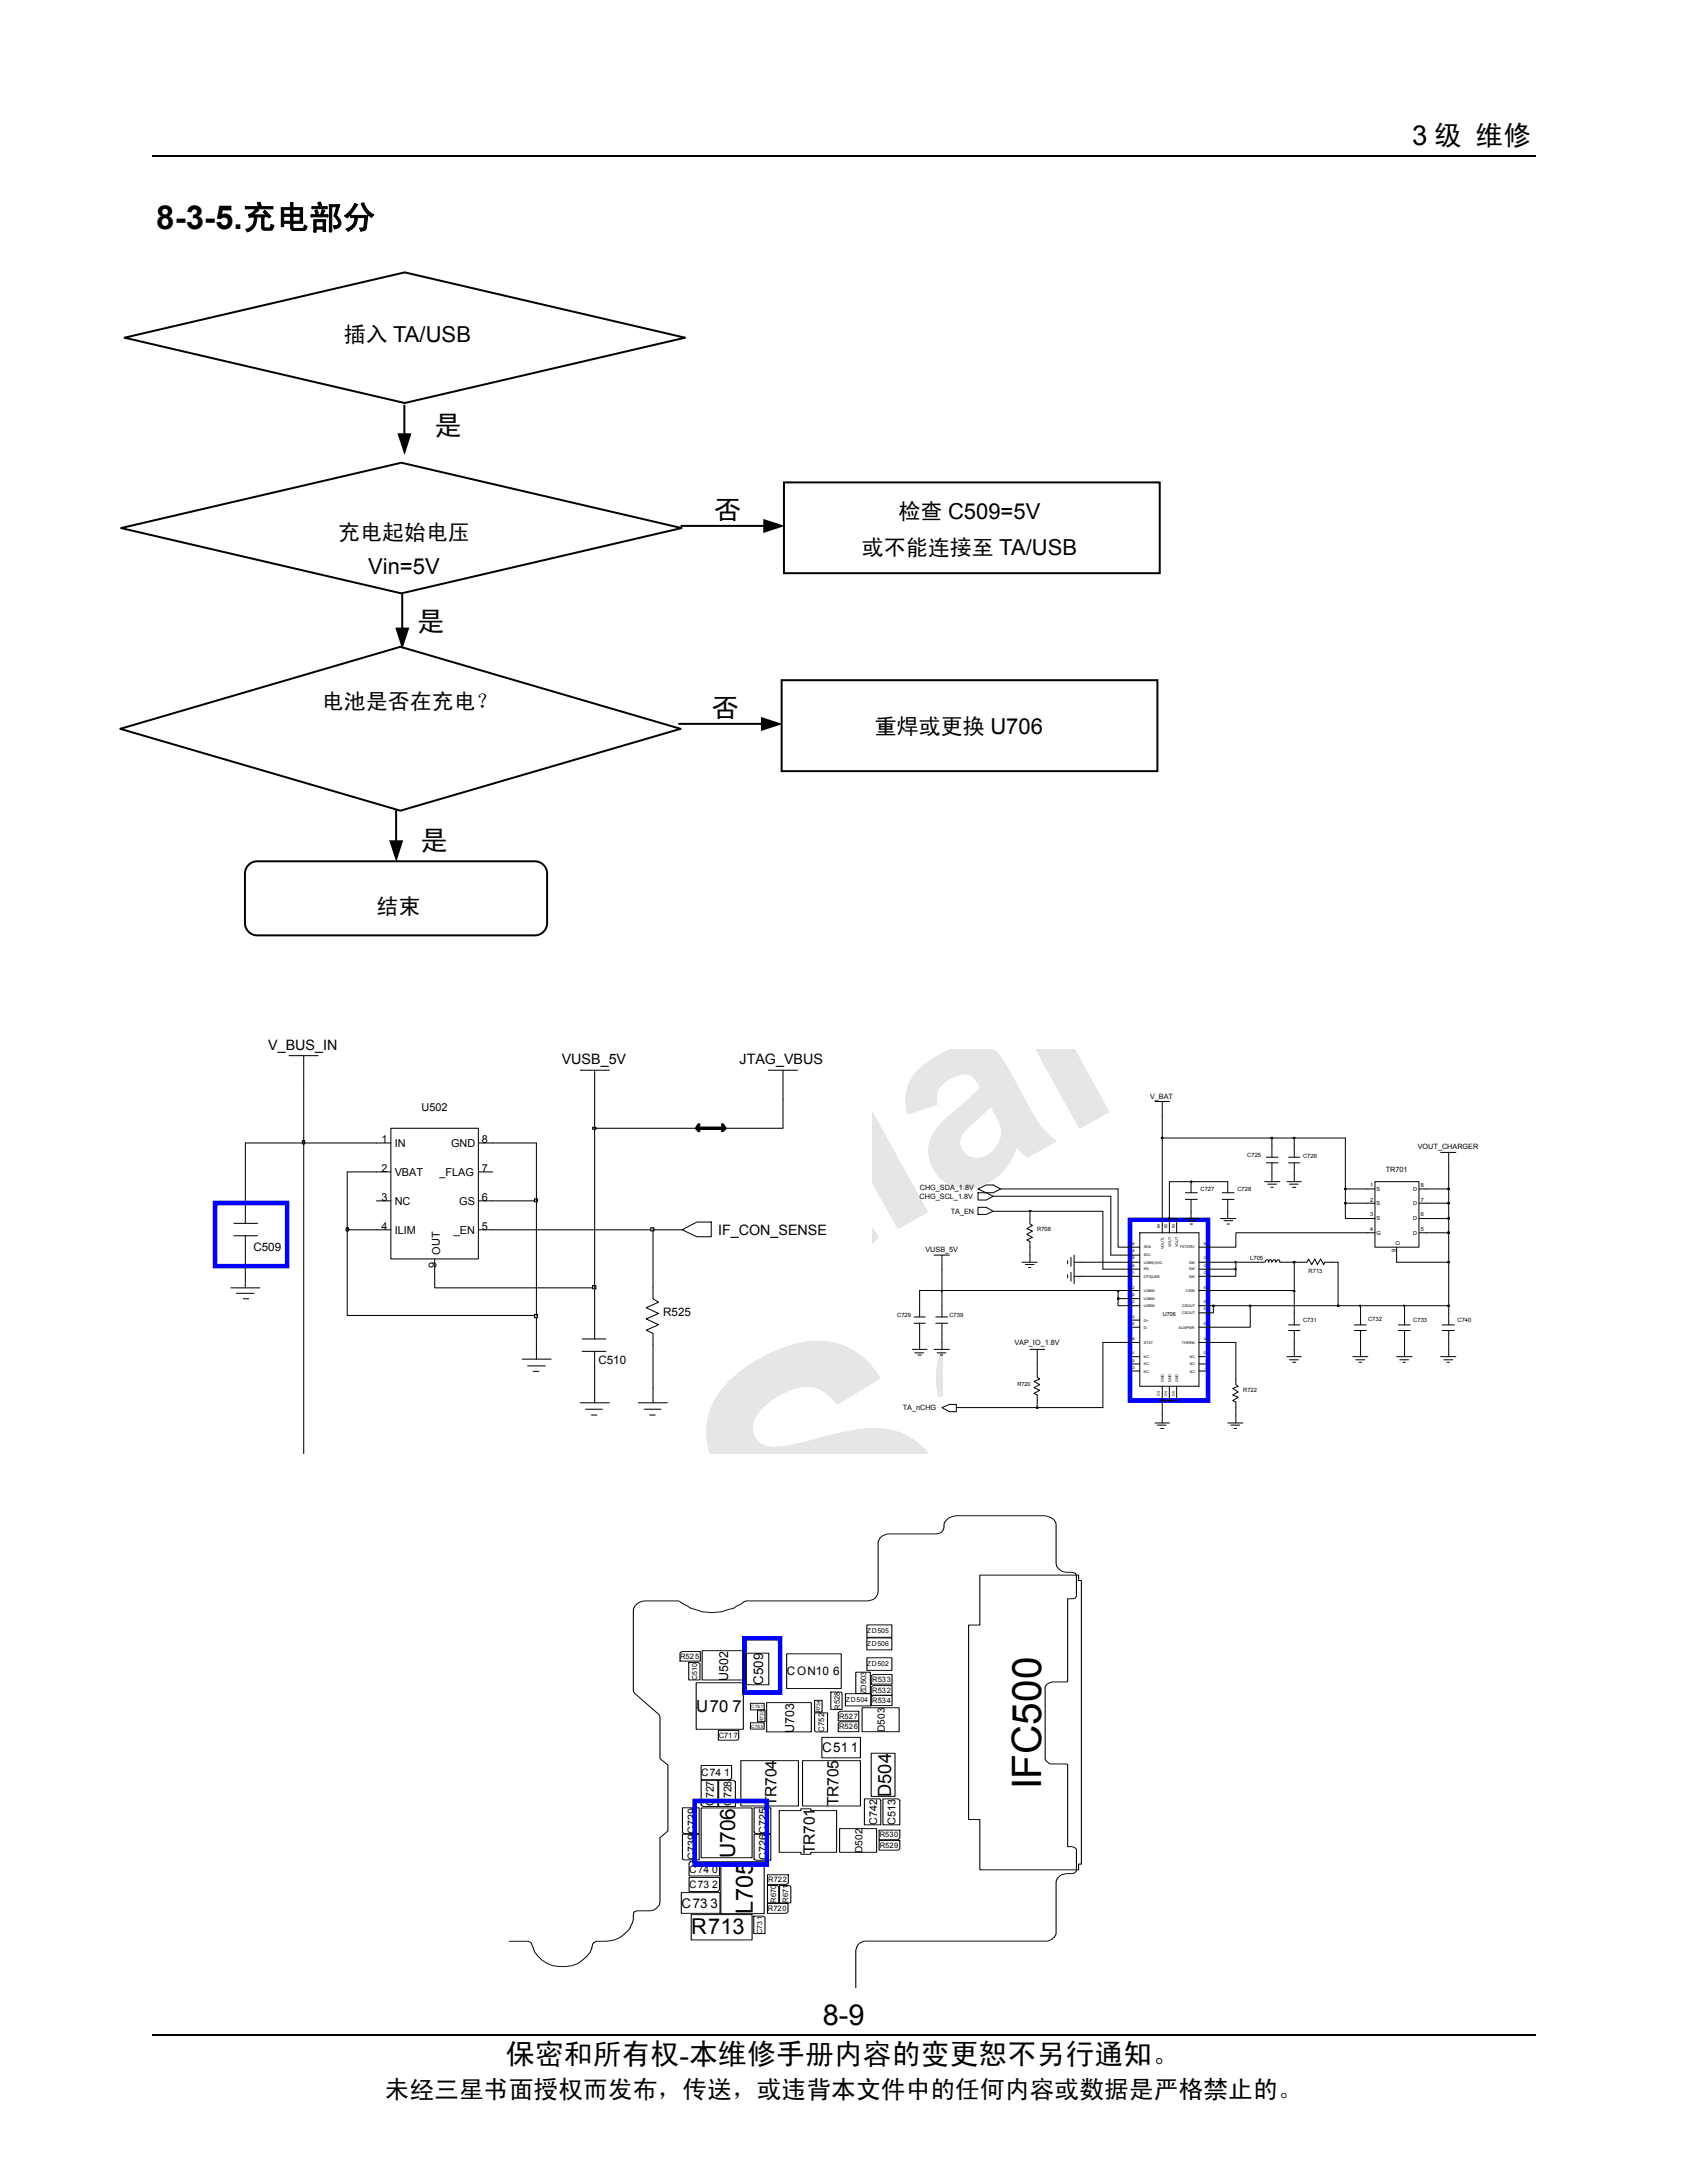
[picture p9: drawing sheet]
<svg xmlns="http://www.w3.org/2000/svg" width="216mm" height="279mm" viewBox="0 0 216 279" stroke-linecap="round" stroke-linejoin="round" font-family="sans-serif">
<defs><g id="words">
<text font-size="5.2" x="133.3" y="229" transform="rotate(-90 133.3 229)">IFC500</text>
<text font-size="4.2" x="20" y="29.3">8-3-5.充电部分</text>
<g font-size="3.7">
<text x="105.3" y="259.2">8-9</text>
<text x="64.7" y="264.2">保密和所有权-本维修手册内容的变更恕不另行通知。</text>
</g>
<g font-size="3.5">
<text x="180.7" y="18.6">3 级 维修</text>
<text x="55.6" y="55.6">是</text>
<text x="91.4" y="66.6">否</text>
<text x="53.3" y="80.8">是</text>
<text x="91.1" y="91.9">否</text>
<text x="53.8" y="108.8">是</text>
</g>
<text font-size="3.2" x="49.2" y="268.5">未经三星书面授权而发布，传送，或违背本文件中的任何内容或数据是严格禁止的。</text>
<text font-size="3" x="96.3" y="245" transform="rotate(-90 96.3 245)">L705</text>
<g font-size="2.8">
<text x="44" y="43.8">插入 TA/USB</text>
<text x="43.3" y="69.1">充电起始电压</text>
<text x="110.3" y="71">或不能连接至 TA/USB</text>
<text x="115" y="66.4">检查 C509=5V</text>
<text x="47.1" y="73.4">Vin=5V</text>
<text x="41.2" y="90.7">电池是否在充电？</text>
<text x="112" y="94">重焊或更换 U706</text>
<text x="48.2" y="117">结束</text>
<text x="88.5" y="247.6">R713</text>
</g>
<text font-size="2.7" x="94.1" y="237.9" transform="rotate(-90 94.1 237.9)">U706</text>
<text font-size="2.3" x="114" y="230" transform="rotate(-90 114 230)">D504</text>
<text font-size="2.1" x="89.1" y="219.1">U70 7</text>
<g font-size="2">
<text x="99.4" y="231.2" transform="rotate(-90 99.4 231.2)">TR704</text>
<text x="107.3" y="231.2" transform="rotate(-90 107.3 231.2)">TR705</text>
<text x="104.3" y="237.3" transform="rotate(-90 104.3 237.3)">TR701</text>
</g>
<g font-size="1.8">
<text x="34.3" y="134.4">V_BUS_IN</text>
<text x="71.9" y="136.2">VUSB_5V</text>
<text x="94.6" y="136.2">JTAG_VBUS</text>
<text x="91.9" y="158.1">IF_CON_SENSE</text>
</g>
<g font-size="1.7">
<text x="97.7" y="215.6" transform="rotate(-90 97.7 215.6)">C509</text>
<text x="105.2" y="224.3">C51 1</text>
<text x="87.2" y="244.2">C73 3</text>
</g>
<g font-size="1.6">
<text x="93.2" y="215.1" transform="rotate(-90 93.2 215.1)">U502</text>
<text x="101.6" y="221.8" transform="rotate(-90 101.6 221.8)">U703</text>
</g>
<g font-size="1.5">
<text x="32.4" y="160.2">C509</text>
<text x="84.9" y="168.4">R525</text>
<text x="76.6" y="174.5">C510</text>
<text x="100.7" y="214.4">CON10 6</text>
</g>
<g font-size="1.4">
<text x="54" y="142.1">U502</text>
<text x="48.8" y="150">2</text>
<text x="48.8" y="146.3">1</text>
<text x="50.5" y="146.8">IN</text>
<text x="57.7" y="146.8">GND</text>
<text x="61.7" y="150">7</text>
<text x="61.7" y="146.3">8</text>
<text x="48.8" y="153.7">3</text>
<text x="50.5" y="150.5">VBAT</text>
<text x="50.5" y="154.2">NC</text>
<text x="56.2" y="150.5">_FLAG</text>
<text x="58.8" y="154.2">GS</text>
<text x="61.7" y="153.7">6</text>
<text x="48.8" y="157.4">4</text>
<text x="50.5" y="157.9">ILIM</text>
<text x="56.3" y="160.6" transform="rotate(-90 56.3 160.6)">OUT</text>
<text x="58.1" y="157.9">_EN</text>
<text x="61.7" y="157.4">5</text>
<text x="55.8" y="162.3" transform="rotate(-90 55.8 162.3)">9</text>
<text x="91.4" y="230.2" transform="rotate(-90 91.4 230.2)">727</text>
<text x="91.4" y="231.2" transform="rotate(-90 91.4 231.2)">C</text>
<text x="93.6" y="230.2" transform="rotate(-90 93.6 230.2)">728</text>
<text x="93.6" y="231.2" transform="rotate(-90 93.6 231.2)">C</text>
<text x="112.3" y="233.6" transform="rotate(-90 112.3 233.6)">C742</text>
<text x="114.6" y="233.6" transform="rotate(-90 114.6 233.6)">C513</text>
<text x="89" y="234.7" transform="rotate(-90 89 234.7)">C729</text>
<text x="89" y="238" transform="rotate(-90 89 238)">C739</text>
<text x="98.1" y="238.1" transform="rotate(-90 98.1 238.1)">C726</text>
<text x="98.1" y="234.7" transform="rotate(-90 98.1 234.7)">C725</text>
</g>
<g font-size="1.3">
<text x="113.2" y="221.7" transform="rotate(-90 113.2 221.7)">D503</text>
<text x="89.7" y="227.4">C74 1</text>
<text x="88.2" y="239.7">C74 0</text>
<text x="110.4" y="237.1" transform="rotate(-90 110.4 237.1)">D502</text>
<text x="88.2" y="241.6">C73 2</text>
</g>
<g font-size="1">
<text x="87" y="212.3">R525</text>
<text x="111.6" y="215.3">R533</text>
<text x="105.5" y="221.7" transform="rotate(-90 105.5 221.7)">C752</text>
<text x="107.4" y="221.3">R526</text>
<text x="107.4" y="220">R527</text>
<text x="107.5" y="218.8" transform="rotate(-90 107.5 218.8)">R528</text>
<text x="110.8" y="216.8" transform="rotate(-90 110.8 216.8)">ZD503</text>
<text x="111.6" y="216.7">R532</text>
<text x="92" y="222.4">C71 7</text>
<text x="112.6" y="236.5">R529</text>
<text x="112.6" y="235.1">R530</text>
<text x="98.3" y="244.6">R720</text>
<text x="98.3" y="240.9">R722</text>
<text x="99.3" y="243.6" transform="rotate(-90 99.3 243.6)">R670</text>
<text x="100.9" y="243.6" transform="rotate(-90 100.9 243.6)">R671</text>
</g>
<g font-size=".9">
<text x="147.2" y="140.6">V_BAT</text>
<text x="181.4" y="147.1">VOUT_CHARGER</text>
<text x="117.7" y="153.4">CHG_SCL_1.8V</text>
<text x="117.7" y="152.3">CHG_SDA_1.8V</text>
<text x="121.7" y="155.4">TA_EN</text>
<text x="177.3" y="150">TR701</text>
<text x="118.4" y="160.3">VUSB_5V</text>
<text x="129.8" y="172.2">VAP_IO_1.8V</text>
<text x="115.5" y="180.5">TA_nCHG</text>
<text x="110.9" y="209">ZD505</text>
<text x="89.2" y="215.1" transform="rotate(-90 89.2 215.1)">C510</text>
<text x="110.9" y="213.3">ZD502</text>
<text x="110.9" y="210.7">ZD506</text>
<text x="108.3" y="217.8">ZD504 R534</text>
<text x="97.5" y="247.5" transform="rotate(-90 97.5 247.5)">C731</text>
</g>
<g font-size=".7">
<text x="159.6" y="148">C725</text>
<text x="166.8" y="148.2">C726</text>
<text x="153.6" y="152.4">C727</text>
<text x="158.4" y="152.4">C728</text>
<text x="175.4" y="152">1</text>
<text x="175.4" y="153.8">2</text>
<text x="175.4" y="155.6">3</text>
<text x="176.2" y="152.4">S</text>
<text x="176.2" y="154.3">S</text>
<text x="180.9" y="154.3">D</text>
<text x="180.9" y="152.4">D</text>
<text x="181.8" y="155.6">6</text>
<text x="181.8" y="153.8">7</text>
<text x="181.8" y="152">8</text>
<text x="132.7" y="157.6">R708</text>
<text x="160" y="161.3">L705</text>
<text x="175.4" y="157.6">4</text>
<text x="176.2" y="158">G</text>
<text x="176.2" y="156.2">S</text>
<text x="178.7" y="160.3" transform="rotate(-90 178.7 160.3)">9</text>
<text x="179.1" y="159.4" transform="rotate(-90 179.1 159.4)">D</text>
<text x="180.9" y="158">D</text>
<text x="180.9" y="156.2">D</text>
<text x="181.8" y="157.6">5</text>
<text x="167.5" y="162.9">R713</text>
<text x="114.8" y="168.6">C729</text>
<text x="121.5" y="168.6">C739</text>
<text x="148.8" y="168.5">U706</text>
<text x="166.8" y="169.2">C731</text>
<text x="175.1" y="169.1">C732</text>
<text x="180.9" y="169.2">C733</text>
<text x="186.5" y="169.2">C740</text>
<text x="130.2" y="177.4">R720</text>
<text x="159.1" y="178.1">R722</text>
</g>
<g font-size=".6">
<text x="96.1" y="221.1">C75 0</text>
<text x="96.1" y="218.7">C75 1</text>
<text x="97.7" y="220.4" transform="rotate(-90 97.7 220.4)">R733</text>
<text x="105" y="219.1" transform="rotate(-90 105 219.1)">R734</text>
</g>
<g font-size=".5">
<text x="144.7" y="159.4">B5</text>
<text x="144.7" y="161.2">C6</text>
<text x="144.7" y="160.3">A6</text>
<text x="146.4" y="159.8">SDA</text>
<text x="146.4" y="161.7">USB5|1|HC</text>
<text x="146.4" y="160.8">SCL</text>
<text x="148.4" y="157.2" transform="rotate(-90 148.4 157.2)">B4</text>
<text x="149" y="159.9" transform="rotate(-90 149 159.9)">VOUTL</text>
<text x="149.4" y="157.2" transform="rotate(-90 149.4 157.2)">B2</text>
<text x="149.9" y="159.6" transform="rotate(-90 149.9 159.6)">VOUT</text>
<text x="150.4" y="157.2" transform="rotate(-90 150.4 157.2)">B3</text>
<text x="150.8" y="159.6" transform="rotate(-90 150.8 159.6)">VOUT</text>
<text x="151.1" y="159.8">FETDRV</text>
<text x="152.2" y="161.7">SW</text>
<text x="154.1" y="159.4">B1</text>
<text x="154.1" y="161.2">C3</text>
<text x="144.7" y="165.9">D2</text>
<text x="144.7" y="163.1">C1</text>
<text x="144.7" y="165">C2</text>
<text x="144.7" y="162.1">A5</text>
<text x="144.7" y="166.8">E2</text>
<text x="146.4" y="166.4">USBIN</text>
<text x="146.4" y="163.5">OTG|LBR</text>
<text x="146.4" y="165.4">USBIN</text>
<text x="146.4" y="162.6">EN</text>
<text x="146.4" y="167.3">USBIN</text>
<text x="151.3" y="167.3">CSOUT</text>
<text x="151.8" y="165.4">CSIN</text>
<text x="152.2" y="162.6">SW</text>
<text x="152.2" y="163.5">SW</text>
<text x="154.1" y="162.1">C4</text>
<text x="154.1" y="163.1">C5</text>
<text x="154.1" y="166.8">D6</text>
<text x="154.1" y="167.7">E6</text>
<text x="154.1" y="165">E3</text>
<text x="144.7" y="173.3">A1</text>
<text x="144.7" y="171.5">B6</text>
<text x="144.7" y="168.7">E4</text>
<text x="144.7" y="169.6">E5</text>
<text x="146.4" y="172">STAT</text>
<text x="146.4" y="173.8">NC</text>
<text x="146.4" y="169.1">D+</text>
<text x="146.4" y="170">D-</text>
<text x="150.8" y="170">AUXPWR</text>
<text x="151.3" y="172">THERM</text>
<text x="151.3" y="168.2">CSOUT</text>
<text x="152.3" y="173.8">NC</text>
<text x="154.1" y="173.3">D1</text>
<text x="154.1" y="171.5">A4</text>
<text x="154.1" y="169.6">E1</text>
<text x="144.7" y="174.3">A2</text>
<text x="144.7" y="175.3">A3</text>
<text x="146.4" y="174.7">NC</text>
<text x="146.4" y="175.7">NC</text>
<text x="148.4" y="178.6" transform="rotate(-90 148.4 178.6)">D3</text>
<text x="149" y="176.9" transform="rotate(-90 149 176.9)">GND</text>
<text x="149.4" y="178.6" transform="rotate(-90 149.4 178.6)">D4</text>
<text x="149.9" y="176.9" transform="rotate(-90 149.9 176.9)">GND</text>
<text x="150.4" y="178.6" transform="rotate(-90 150.4 178.6)">D5</text>
<text x="150.8" y="176.9" transform="rotate(-90 150.8 176.9)">GND</text>
<text x="152.3" y="174.7">NC</text>
<text x="152.3" y="175.7">NC</text>
<text x="154.2" y="174.3">1</text>
<text x="154.2" y="175.3">2</text>
</g>
</g></defs>
<path d="M19.5 20h177M19.5 260.4h177" fill="none" stroke="#000" stroke-width=".17"/>
<path d="M15.9 43.2l35.9-8.3 35.9 8.3-35.9 8.4zM51.8 51.9v3.6M15.5 67.6l35.9-8.4 35.8 8.4-35.8 8.3zM51.5 75.9v4.5M87.2 67.3h10.5M100.3 61.7h48.1v11.7h-48.1zM15.4 93.3l35.8-10.5 35.9 10.5-35.9 10.5zM86.9 92.6h10.5M100 87.1h48.1v11.6h-48.1zM32 110.5l.4-.2 .5-.1h35.6a1.58 1.58 0 0 1 1.5 1.6v6.3a1.58 1.58 0 0 1-1.5 1.6h-35.6a1.58 1.58 0 0 1-1.6-1.6v-6.3l.1-.5 .2-.4zM50.7 103.8v3.8" fill="none" stroke="#000" stroke-width=".25"/>
<path d="M50.9 55.5h1.8l-.9 2.8zM97.7 66.4l2.8 .9-2.8 .9zM50.6 80.3h1.8l-.9 2.8zM97.4 91.8l2.8 .9-2.8 .9zM49.8 107.5h1.8l-.9 2.8z" fill="#000"/>
<g fill="#e6e6e6">
<path d="M93.3 176.8a19.3 19.3 0 0 1 10.6-5.2 9.1 9.1 0 0 1 8.8 4.8l-5.5 3.4a4.8 4.8 0 0 0-4.7-2.3 9.7 9.7 0 0 0-5.7 3.7 2.49 2.49 0 0 0-.2 2.6 2.49 2.49 0 0 0 2.2 1.4h1.2l1.1-.2 2.3-.5a37.8 37.8 0 0 1 8.3-1.7 8.5 8.5 0 0 1 7.1 3.2l.4 .1h1.5h-29.8a8.3 8.3 0 0 1 1.9-8.8zM120.7 166.1v20v-14.5v4.2a6.5 6.5 0 0 1-.6 3 8.8 8.8 0 0 1 .6-6.2zM120.7 177.4v8.7zM120.7 146.9v34.5zM120.7 135.3v24.9zM120.7 128.1v19.9zM120.7 128.1v8.8zM120.7 128.1v1.2z"/>
<path d="M89.7 186.1h30.4zM120.7 182.9v3.2zM120.7 169.6v16.5zM120.7 185.7v.4zM120.7 168.1v18zM120.7 173v7.5zM120.7 154.3v28.3zM120.7 138.9v28.9zM120.7 131.3v7.9zM120.7 139v23.2zM120.7 129.1v25.8zM120.7 140.3v9.2zM120.7 128.1v16.1z"/>
<path d="M93.3 176.8a19.3 19.3 0 0 1 10.6-5.2 9.1 9.1 0 0 1 8.8 4.8l-5.5 3.4a4.8 4.8 0 0 0-4.7-2.3 9.7 9.7 0 0 0-5.7 3.7 2.49 2.49 0 0 0-.2 2.6 2.49 2.49 0 0 0 2.2 1.4h1.2l1.1-.2 2.3-.5a37.8 37.8 0 0 1 8.3-1.7 8.5 8.5 0 0 1 7.1 3.2l.4 .1h1.5h-29.8a8.3 8.3 0 0 1 1.9-8.8zM120.7 166.1v20v-14.5v4.2a6.5 6.5 0 0 1-.6 3 8.8 8.8 0 0 1 .6-6.2zM120.7 177.4v8.7zM120.7 146.9v34.5zM120.7 135.3v24.9zM120.7 128.1v19.9zM120.7 128.1v8.8zM120.7 128.1v1.2z"/>
<path d="M89.7 186.1h30.4zM120.7 182.9v3.2zM120.7 169.6v16.5zM120.7 185.7v.4zM120.7 168.1v18zM120.7 173v7.5zM120.7 154.3v28.3zM120.7 138.9v28.9zM120.7 131.3v7.9zM120.7 139v23.2zM120.7 129.1v25.8zM120.7 140.3v9.2zM120.7 128.1v16.1z"/>
<path d="M93.3 176.8a19.3 19.3 0 0 1 10.6-5.2 9.1 9.1 0 0 1 8.8 4.8l-5.5 3.4a4.8 4.8 0 0 0-4.7-2.3 9.7 9.7 0 0 0-5.7 3.7 2.49 2.49 0 0 0-.2 2.6 2.49 2.49 0 0 0 2.2 1.4h1.2l1.1-.2 2.3-.5a37.8 37.8 0 0 1 8.3-1.7 8.5 8.5 0 0 1 7.1 3.2l.4 .1h1.5h-29.8a8.3 8.3 0 0 1 1.9-8.8zM120.7 166.1v20v-14.5v4.2a6.5 6.5 0 0 1-.6 3 8.8 8.8 0 0 1 .6-6.2zM120.7 177.4v8.7zM120.7 146.9v34.5zM120.7 135.3v24.9zM120.7 128.1v19.9zM120.7 128.1v8.8zM120.7 128.1v1.2z"/>
<path d="M89.7 186.1h30.4zM120.7 182.9v3.2zM120.7 169.6v16.5zM120.7 185.7v.4zM120.7 168.1v18zM120.7 173v7.5zM120.7 154.3v28.3zM120.7 138.9v28.9zM120.7 131.3v7.9zM120.7 139v23.2zM120.7 129.1v25.8zM120.7 140.3v9.2zM120.7 128.1v16.1z"/>
<path d="M93.3 176.8a19.3 19.3 0 0 1 10.6-5.2 9.1 9.1 0 0 1 8.8 4.8l-5.5 3.4a4.8 4.8 0 0 0-4.7-2.3 9.7 9.7 0 0 0-5.7 3.7 2.49 2.49 0 0 0-.2 2.6 2.49 2.49 0 0 0 2.2 1.4h1.2l1.1-.2 2.3-.5a37.8 37.8 0 0 1 8.3-1.7 8.5 8.5 0 0 1 7.1 3.2l.4 .1h1.5h-29.8a8.3 8.3 0 0 1 1.9-8.8zM120.7 166.1v20v-14.5v4.2a6.5 6.5 0 0 1-.6 3 8.8 8.8 0 0 1 .6-6.2zM120.7 177.4v8.7zM120.7 146.9v34.5zM120.7 135.3v24.9zM120.7 128.1v19.9zM120.7 128.1v8.8zM120.7 128.1v1.2z"/>
<path d="M89.7 186.1h30.4zM120.7 182.9v3.2zM120.7 169.6v16.5zM120.7 185.7v.4zM120.7 168.1v18zM120.7 173v7.5zM120.7 154.3v28.3zM120.7 138.9v28.9zM120.7 131.3v7.9zM120.7 139v23.2zM120.7 129.1v25.8zM120.7 140.3v9.2zM120.7 128.1v16.1z"/>
</g>
<g fill="none" stroke="#000" stroke-width=".13">
<path d="M37 135.1h3.7M38.9 135.1v3.7M74.3 137h3.7M76.1 137v3.7M98.3 137h3.8M100.2 137v3.7M29.9 158.2h3.1M29.9 156.6h3.1M31.4 153.7v2.9M31.4 158.2v2.9M38.9 146.3v39.8M44.4 157.4v11h24.3v5.6"/>
<path d="M48.2 146.3h1.8M48.2 157.4h1.8M48.2 150h1.8M48.2 153.7h1.8M50 144.4h11.2v16.7h-11.2zM61.2 146.3h1.9M61.2 153.7h1.9M61.2 157.4h1.9M61.2 150h1.9M87.3 157.4l1.9-1h1.8v1.9h-1.8zM29.6 164.8h3.7M30.3 165.5h2.2"/>
<path d="M31.1 166.2h.7M31.4 163v1.8M55.6 161.1v1.9M66.8 174h3.7M67.5 174.8h2.3M68.2 175.5h.8M74.3 179.5h3.7M74.5 171.4h3M74.5 173h3M76.1 168.4v3M76.1 173v6.5M81.7 179.5h3.7"/>
<path d="M83.6 164.8v1.4l.7 .5-1.6 .7 1.6 .7-1.6 .7 1.6 .8-1.6 .7 .9 .4v8.8M75 180.4h2.1M75.7 181.1h.7M82.5 180.4h2.1M83.1 181.1h.7"/>
</g>
<path d="M89.2 144.4h3.6M89.4 144l-.2 .4 .2 .3M92.5 144l.3 .4-.3 .3" fill="none" stroke="#000" stroke-width=".44"/>
<path d="M68.4 168.2h.4v.5h-.4z" fill="#c3c3c3"/>
<path d="M68.7 153.7v14.7M55.6 163v1.8h20.5v3.6M68.4 168.2h.4v.5h-.4z" fill="none" stroke="#000" stroke-width=".13"/>
<path d="M75.8 164.5h.5v.5h-.5z" fill="#c3c3c3"/>
<path d="M76.1 144.4v20.4M83.6 157.4v7.4M31.4 161.1v1.9M75.8 164.5h.5v.5h-.5z" fill="none" stroke="#000" stroke-width=".13"/>
<path d="M44.3 157.1h.3v.5h-.3z" fill="#c3c3c3"/>
<path d="M44.3 157.1h.3v.5h-.3zM44.4 150v7.4h3.8M63.1 157.4h20.5" fill="none" stroke="#000" stroke-width=".13"/>
<path d="M83.3 157.1h.4v.5h-.4z" fill="#c3c3c3"/>
<path d="M31.4 146.3v7.4M63.1 153.7h5.6M83.3 157.1h.4v.5h-.4zM83.6 157.4h3.7" fill="none" stroke="#000" stroke-width=".13"/>
<path d="M68.4 153.4h.4v.4h-.4z" fill="#c3c3c3"/>
<path d="M31.4 146.3h7.5M44.4 150h3.8M68.4 153.4h.4v.4h-.4zM68.7 146.3v7.4" fill="none" stroke="#000" stroke-width=".13"/>
<path d="M38.7 146h.3v.4h-.3z" fill="#c3c3c3"/>
<path d="M38.9 138.8v7.5h9.3M38.7 146h.3v.4h-.3zM63.1 146.3h5.6" fill="none" stroke="#000" stroke-width=".13"/>
<path d="M75.8 144.3h.5v.2h-.5z" fill="#c3c3c3"/>
<path d="M75.8 144.3h.5v.2h-.5zM76.1 140.7v3.7h13.1M100.2 140.7v3.7h-7.4" fill="none" stroke="#000" stroke-width=".13"/>
<path d="M27.5 154h9.3v8.1h-9.3zM144.6 156.1h10v23.1h-10zM95.3 209.7h4.5v6.9h-4.5z" fill="none" stroke="#0101ff" stroke-width=".59"/>
<g fill="#e6e6e6">
<path d="M111.6 174.8v10.1zM111.6 171.9v5.7zM111.6 177.4v7.5zM111.6 162.4v22.5zM111.6 174v10zM111.6 161.4v17.2zM111.6 164.9v5.4zM111.6 151.5v20.3zM111.6 140.6v16.3v-1.4l.9 2.8a2.07 2.07 0 0 0-.9 2.3v.7zM111.6 135.2v5.6zM111.6 140.7l7.1 14.5-3.8 2.1-3.3-14.5zM117.8 136.7l1.7-1.2a9.3 9.3 0 0 1 2.4-1.2h4.5a1.3 1.3 0 0 1 1.3 .6l1.3 1.8 2.7 5.1a10.9 10.9 0 0 0 3.5 4.3l-3.7 2.1-1.4-1.4a7 7 0 0 1-7.2 5.3 4.8 4.8 0 0 1-3.9-3.6 4.8 4.8 0 0 1 1.7-5l1.5-1.4a23.5 23.5 0 0 0 3.2-3 2.27 2.27 0 0 0-2.1-1.6 4.9 4.9 0 0 0-3.2 1.9 3.2 3.2 0 0 0-.1 2l-3.9 1.2a5.6 5.6 0 0 1 1.7-5.9zM123.7 144.6a2.04 2.04 0 0 0-.7 2.4 2.04 2.04 0 0 0 2.1 1.2 3.4 3.4 0 0 0 3-4l-.5-1.2-.8-1.4zM127.1 134.3h3.8l11.1 8-3.9 2.1z"/>
<path d="M111.6 174.8v10.1zM111.6 171.9v5.7zM111.6 177.4v7.5zM111.6 162.4v22.5zM111.6 174v10zM111.6 161.4v17.2zM111.6 164.9v5.4zM111.6 151.5v20.3zM111.6 140.6v16.3v-1.4l.9 2.8a2.07 2.07 0 0 0-.9 2.3v.7zM111.6 135.2v5.6zM111.6 140.7l7.1 14.5-3.8 2.1-3.3-14.5zM117.8 136.7l1.7-1.2a9.3 9.3 0 0 1 2.4-1.2h4.5a1.3 1.3 0 0 1 1.3 .6l1.3 1.8 2.7 5.1a10.9 10.9 0 0 0 3.5 4.3l-3.7 2.1-1.4-1.4a7 7 0 0 1-7.2 5.3 4.8 4.8 0 0 1-3.9-3.6 4.8 4.8 0 0 1 1.7-5l1.5-1.4a23.5 23.5 0 0 0 3.2-3 2.27 2.27 0 0 0-2.1-1.6 4.9 4.9 0 0 0-3.2 1.9 3.2 3.2 0 0 0-.1 2l-3.9 1.2a5.6 5.6 0 0 1 1.7-5.9zM123.7 144.6a2.04 2.04 0 0 0-.7 2.4 2.04 2.04 0 0 0 2.1 1.2 3.4 3.4 0 0 0 3-4l-.5-1.2-.8-1.4zM127.1 134.3h3.8l11.1 8-3.9 2.1z"/>
<path d="M111.6 174.8v10.1zM111.6 171.9v5.7zM111.6 177.4v7.5zM111.6 162.4v22.5zM111.6 174v10zM111.6 161.4v17.2zM111.6 164.9v5.4zM111.6 151.5v20.3zM111.6 140.6v16.3v-1.4l.9 2.8a2.07 2.07 0 0 0-.9 2.3v.7zM111.6 135.2v5.6zM111.6 140.7l7.1 14.5-3.8 2.1-3.3-14.5zM117.8 136.7l1.7-1.2a9.3 9.3 0 0 1 2.4-1.2h4.5a1.3 1.3 0 0 1 1.3 .6l1.3 1.8 2.7 5.1a10.9 10.9 0 0 0 3.5 4.3l-3.7 2.1-1.4-1.4a7 7 0 0 1-7.2 5.3 4.8 4.8 0 0 1-3.9-3.6 4.8 4.8 0 0 1 1.7-5l1.5-1.4a23.5 23.5 0 0 0 3.2-3 2.27 2.27 0 0 0-2.1-1.6 4.9 4.9 0 0 0-3.2 1.9 3.2 3.2 0 0 0-.1 2l-3.9 1.2a5.6 5.6 0 0 1 1.7-5.9zM123.7 144.6a2.04 2.04 0 0 0-.7 2.4 2.04 2.04 0 0 0 2.1 1.2 3.4 3.4 0 0 0 3-4l-.5-1.2-.8-1.4zM127.1 134.3h3.8l11.1 8-3.9 2.1z"/>
<path d="M111.6 174.8v10.1zM111.6 171.9v5.7zM111.6 177.4v7.5zM111.6 162.4v22.5zM111.6 174v10zM111.6 161.4v17.2zM111.6 164.9v5.4zM111.6 151.5v20.3zM111.6 140.6v16.3v-1.4l.9 2.8a2.07 2.07 0 0 0-.9 2.3v.7zM111.6 135.2v5.6zM111.6 140.7l7.1 14.5-3.8 2.1-3.3-14.5zM117.8 136.7l1.7-1.2a9.3 9.3 0 0 1 2.4-1.2h4.5a1.3 1.3 0 0 1 1.3 .6l1.3 1.8 2.7 5.1a10.9 10.9 0 0 0 3.5 4.3l-3.7 2.1-1.4-1.4a7 7 0 0 1-7.2 5.3 4.8 4.8 0 0 1-3.9-3.6 4.8 4.8 0 0 1 1.7-5l1.5-1.4a23.5 23.5 0 0 0 3.2-3 2.27 2.27 0 0 0-2.1-1.6 4.9 4.9 0 0 0-3.2 1.9 3.2 3.2 0 0 0-.1 2l-3.9 1.2a5.6 5.6 0 0 1 1.7-5.9zM123.7 144.6a2.04 2.04 0 0 0-.7 2.4 2.04 2.04 0 0 0 2.1 1.2 3.4 3.4 0 0 0 3-4l-.5-1.2-.8-1.4zM127.1 134.3h3.8l11.1 8-3.9 2.1z"/>
</g>
<g fill="none" stroke="#000" stroke-width=".13">
<path d="M125.2 152.2l1-.5h.9l.9 .5-.9 .5h-.9zM125.2 154.5h1l.9 .5-.9 .4h-1zM125.2 152.7h1l.9 .4-.9 .5h-1zM131.8 156v.7l.3 .2-.7 .4 .7 .3-.7 .4 .7 .4-.7 .3 .4 .2v.7M144.9 159.6h1M145.9 157.8v.1M145.9 157.8h7.5v19.6h-7.5zM147.8 141h1.9M148.7 141v1.8M148.7 156.9v.9M149.7 156.9v.9M150.6 156.9v.9"/>
<path d="M151.5 156h1.9M151.7 152.7h1.5M151.7 153.5h1.5M151.9 156.2h1.1M152.3 156.7h.3M152.4 151.2v1.5M152.4 153.5v2.5M153.4 159.6h1M156.2 156h2M156.4 152.7h1.5M156.4 153.5h1.5M156.6 156.2h1.2"/>
<path d="M157 156.7h.3M157.1 151.2v1.5M157.1 153.5v2.5M161.8 151.2h2M162.1 148.1h1.5M162.1 148.8h1.5M162.2 151.6h1.2M162.7 152h.3M162.8 146.6v1.5M162.8 148.8v2.4M164.7 151.2h1.8M164.9 148.8h1.5"/>
<path d="M164.9 148.1h1.5M165 151.6h1.1M165.4 152h.4M165.6 146.6v1.5M165.6 148.8v2.4M175.1 157.8h.9M175.1 154h.9M175.1 156h.9M175.1 152.2h.9M176 151.2h5.6v8.4h-5.6zM178.7 159.6v1M181.6 157.8h.9"/>
<path d="M181.6 154h.9M181.6 156h.9M181.6 152.2h.9M184.4 147.5h1.9M185.4 147.5v1.8M116.8 172.7h1.8M117 169.4h1.4M117 168.6h1.4M117.1 173.2h1.1M117.5 173.4h.4M117.7 167.1v1.5M117.7 169.4v1.4"/>
<path d="M117.7 171.8v.9M119.5 172.7h2M119.5 160.6h2M119.7 168.6h1.6M119.7 169.4h1.6M119.9 173.2h1.2M120.3 173.4h.4M120.6 160.6v1.8M120.6 167.1v1.5M120.6 169.4v1.4M120.6 171.8v.9M130.8 161.6h1.9"/>
<path d="M131.2 161.8h1.1M131.6 162.2h.3M131.8 160.6v1M131.8 172.7h1.9M132.7 175.5v.8l.4 .2-.8 .3 .8 .4-.8 .4 .8 .3-.8 .4 .4 .2v.8M132.7 172.7v1.9M136.6 161.4v.4M136.6 163.2v.4M137.1 160.9v1.2M137.1 162.8v1.2M137.5 161.6h.9M137.5 160.6v3.7"/>
<path d="M137.5 163.3h.9M144.9 171.8h1M144.9 165.2h1M144.9 174.6h1M144.9 162.4h1M144.9 161.6h1M144.9 173.6h1M144.9 160.6h1M144.9 163.3h1M144.9 166.2h1M144.9 175.5h1M144.9 167.1h1"/>
<path d="M144.9 169.9h1M144.9 169h1M148.7 177.4v.9M148.7 179.3v2.8M149.7 177.4v.9M150.6 177.4v.9M153.4 161.6h1M153.4 175.5h1M153.4 168h1M153.4 173.6h1M153.4 163.3h1M153.4 171.8h1"/>
<path d="M153.4 165.2h1M153.4 174.6h1M153.4 167.1h1M153.4 162.4h1M153.4 169.9h1M158.2 176.5v.7l.3 .2-.7 .3 .7 .4-.7 .4 .7 .3-.7 .5 .4 .1v2.7M160.9 161.6h.9M162 161.5v-.1l.1-.2 .2 .2v.2M162.4 161.6v-.2l.1-.2 .2 .2v.2M162.9 161.5l.1-.2 .1-.1 .1 .2v.2M163.4 161.5v-.1l.2-.2 .2 .2v.2h.9M164.7 173.6h1.8"/>
<path d="M164.9 170.3h1.5M164.9 169.6h1.5M165 174h1.1M165.4 174.4h.4M165.6 168v1.6M165.6 170.3v1.5M165.6 172.7v.9M166.5 161.6h.8l.2-.5 .4 .7 .4-.7 .3 .7 .4-.7 .4 .7 .1-.2h.9M173.1 173.6h2M173.3 169.6h1.5M173.3 170.3h1.5M173.5 174h1.2"/>
<path d="M173.9 174.4h.4M174.1 168v1.6M174.1 170.3v1.5M174.1 172.7v.9M178.7 173.6h2M178.9 170.3h1.6M178.9 169.6h1.6M179.1 174h1.2M179.5 174.4h.4M179.8 168v1.6M179.8 170.3v1.5M179.8 172.7v.9"/>
<path d="M184.4 173.6h1.9M184.6 169.6h1.5M184.6 170.3h1.5M184.8 174h1.1M185.2 174.4h.3M185.4 168v1.6M185.4 170.3v1.5M185.4 172.7v.9M120.6 180.2l.9-.4h.9v.9h-.9zM122.4 180.2h10.3M147.8 182.1h1.9M148.1 182.4h1.1"/>
<path d="M148.5 182.8h.4M157.1 182.1h2M157.5 182.4h1.2M157.9 182.8h.3"/>
</g>
<path d="M132.7 180.1h.1v.2h-.1z" fill="#c3c3c3"/>
<path d="M141.1 171.8v8.4h-8.4v-.9M132.7 180.1h.1v.2h-.1z" fill="none" stroke="#000" stroke-width=".13"/>
<path d="M148.6 179.1h.2v.3h-.2z" fill="#c3c3c3"/>
<path d="M148.6 179.1h.2v.3h-.2zM148.7 178.3v1h1" fill="none" stroke="#000" stroke-width=".13"/>
<path d="M149.5 179.1h.2v.3h-.2z" fill="#c3c3c3"/>
<g fill="none" stroke="#000" stroke-width=".13">
<path d="M117.7 165.2v1.9M117.7 170.8v1M120.6 165.2v1.9M120.6 170.8v1M132.7 174.6v.9M141.1 171.8h3.8M143.1 166.2v.9h1.8M149.5 179.1h.2v.3h-.2zM149.7 178.3v1h.9v-1M154.4 167.1h.9v.9h-.9M154.4 171.8h3.8v4.7M160 167.1v2.8h-5.6"/>
<path d="M165.6 165.2v2.8M165.6 171.8v.9M174.1 167.1v.9M174.1 171.8v.9M179.8 167.1v.9M179.8 171.8v.9M185.4 167.1v.9M185.4 171.8v.9"/>
</g>
<path d="M155.2 167h.2v.2h-.2z" fill="#c3c3c3"/>
<path d="M155.2 167h.2v.2h-.2zM155.3 167.1h4.7" fill="none" stroke="#000" stroke-width=".13"/>
<path d="M159.9 167h.2v.2h-.2z" fill="#c3c3c3"/>
<path d="M159.9 167h.2v.2h-.2zM160 167.1h11.2" fill="none" stroke="#000" stroke-width=".13"/>
<path d="M171.2 167h.2v.2h-.2z" fill="#c3c3c3"/>
<path d="M171.2 167h.2v.2h-.2zM171.2 161.6v5.5h2.9" fill="none" stroke="#000" stroke-width=".13"/>
<path d="M174 167h.1v.2h-.1z" fill="#c3c3c3"/>
<path d="M174 167h.1v.2h-.1zM174.1 167.1h5.7" fill="none" stroke="#000" stroke-width=".13"/>
<path d="M179.7 167h.1v.2h-.1z" fill="#c3c3c3"/>
<path d="M179.7 167h.1v.2h-.1zM179.8 167.1h5.6" fill="none" stroke="#000" stroke-width=".13"/>
<path d="M185.3 167h.2v.2h-.2z" fill="#c3c3c3"/>
<path d="M185.3 167h.2v.2h-.2zM185.4 161.6v5.5" fill="none" stroke="#000" stroke-width=".13"/>
<path d="M143 166.1h.2v.2h-.2z" fill="#c3c3c3"/>
<path d="M117.7 165.2h2.9M143 166.1h.2v.2h-.2zM143.1 165.2v1h1.8" fill="none" stroke="#000" stroke-width=".13"/>
<path d="M120.5 165.2h.1v.1h-.1z" fill="#c3c3c3"/>
<path d="M120.5 165.2h.1v.1h-.1zM120.6 162.4v2.8h22.5" fill="none" stroke="#000" stroke-width=".13"/>
<path d="M143 165.2h.2v.1h-.2z" fill="#c3c3c3"/>
<path d="M143 165.2h.2v.1h-.2zM143.1 165.2h1.8M154.4 165.2h11.2" fill="none" stroke="#000" stroke-width=".13"/>
<path d="M165.5 165.2h.2v.1h-.2z" fill="#c3c3c3"/>
<path d="M141.1 155v7.4h3.8M138.4 163.3h6.5M154.4 162.4h3.8v.9h-3.8M165.5 165.2h.2v.1h-.2zM165.6 161.6v3.6" fill="none" stroke="#000" stroke-width=".13"/>
<path d="M158.1 162.3h.1v.2h-.1z" fill="#c3c3c3"/>
<path d="M138.4 161.6h6.5M154.4 161.6h3.8v.8M158.1 162.3h.1v.2h-.1z" fill="none" stroke="#000" stroke-width=".13"/>
<path d="M158.1 161.4h.1v.2h-.1z" fill="#c3c3c3"/>
<path d="M158.1 161.4h.1v.2h-.1zM158.2 161.6h2.7M164.7 161.6h.9" fill="none" stroke="#000" stroke-width=".13"/>
<path d="M165.5 161.4h.2v.2h-.2z" fill="#c3c3c3"/>
<path d="M165.5 161.4h.2v.2h-.2zM165.6 161.6h.9M170.4 161.6h.8M178.7 160.6v1h6.7" fill="none" stroke="#000" stroke-width=".13"/>
<path d="M185.3 161.4h.2v.2h-.2z" fill="#c3c3c3"/>
<path d="M131.8 159.6v1M142.2 153.1v7.5h2.7M143.1 152.2v7.4h1.8M175.1 157.8h-16.9v1.8h-3.8M182.5 157.8h2.9v3.8M185.3 161.4h.2v.2h-.2z" fill="none" stroke="#000" stroke-width=".13"/>
<path d="M185.3 157.7h.2v.2h-.2z" fill="#c3c3c3"/>
<path d="M131.8 155v1M148.7 154v2.9M149.7 156v.9M150.6 156v.9M185.3 157.7h.2v.2h-.2zM185.4 156v1.8" fill="none" stroke="#000" stroke-width=".13"/>
<path d="M149.5 155.8h.2v.2h-.2z" fill="#c3c3c3"/>
<path d="M149.5 155.8h.2v.2h-.2zM149.7 151.2v4.8h.9M172.2 154v2h2.9M182.5 156h2.9" fill="none" stroke="#000" stroke-width=".13"/>
<path d="M185.3 155.8h.2v.2h-.2z" fill="#c3c3c3"/>
<path d="M127.1 155h4.7M185.3 155.8h.2v.2h-.2zM185.4 154v2" fill="none" stroke="#000" stroke-width=".13"/>
<path d="M131.7 154.9h.2v.1h-.2z" fill="#c3c3c3"/>
<path d="M131.7 154.9h.2v.1h-.2zM131.8 155h9.3M148.7 145.7v8.3" fill="none" stroke="#000" stroke-width=".13"/>
<path d="M172.1 153.9h.2v.2h-.2z" fill="#c3c3c3"/>
<path d="M172.1 153.9h.2v.2h-.2zM172.2 152.2v1.8h2.9M182.5 154h2.9" fill="none" stroke="#000" stroke-width=".13"/>
<path d="M185.3 153.9h.2v.2h-.2z" fill="#c3c3c3"/>
<path d="M127.1 153.1h15.1M128 152.2h15.1M185.3 153.9h.2v.2h-.2zM185.4 152.2v1.8" fill="none" stroke="#000" stroke-width=".13"/>
<path d="M172.1 152.1h.2v.2h-.2z" fill="#c3c3c3"/>
<path d="M172.1 152.1h.2v.2h-.2zM172.2 145.7v6.5h2.9M182.5 152.2h2.9" fill="none" stroke="#000" stroke-width=".13"/>
<path d="M185.3 152.1h.2v.2h-.2z" fill="#c3c3c3"/>
<path d="M149.7 151.2h2.7M185.3 152.1h.2v.2h-.2zM185.4 149.3v2.9" fill="none" stroke="#000" stroke-width=".13"/>
<path d="M152.4 151.1h.1v.3h-.1z" fill="#c3c3c3"/>
<path d="M152.4 151.1h.1v.3h-.1zM152.4 151.2h4.7M162.8 145.7v.9M165.6 145.7v.9" fill="none" stroke="#000" stroke-width=".13"/>
<path d="M148.6 145.6h.2v.1h-.2z" fill="#c3c3c3"/>
<path d="M148.6 145.6h.2v.1h-.2zM148.7 142.8v2.9h14.1" fill="none" stroke="#000" stroke-width=".13"/>
<path d="M162.7 145.6h.2v.1h-.2z" fill="#c3c3c3"/>
<path d="M162.7 145.6h.2v.1h-.2zM162.8 145.7h2.8" fill="none" stroke="#000" stroke-width=".13"/>
<path d="M165.5 145.6h.2v.1h-.2z" fill="#c3c3c3"/>
<g fill="none" stroke="#000" stroke-width=".13">
<path d="M165.5 145.6h.2v.1h-.2zM165.6 145.7h6.6M87 211.6l.2-.2h2.4v1.2h-2.6zM88.1 212.8h1.3l.2 .2v2h-1.5zM89.1 215.4h6v5.9h-6zM89.9 211.3h5.3v3.7h-5.3zM95.5 211.6h2.9v4h-2.9zM96 218h1.8v.8h-1.8zM97 218.9h.9v1.5h-.9zM98.1 217.9h5.7v3.8h-5.7zM100.7 211.7h7v4.4h-7zM104.3 219.2h1.6v2.5h-1.5l-.1-.2z"/>
<path d="M104.3 217.6h.9v1.5h-.9zM106.3 216.6h1.3l.2 .2v2h-1.5zM107.3 219.2l.2-.2h2.4v1.2h-2.6zM108.2 216.8h3.2v1.5h-3.2zM109.5 214h1.9v2.8h-1.9zM110.3 218.6h4.8v3h-4.8zM110.9 208h3.2v1.6h-3.2zM110.9 209.6h3.2v1.6h-3.2zM110.9 212.2h3.2v1.6h-3.2zM111.5 215.9l.2-.2h2.5v1.3h-2.7zM111.5 214.5l.2-.2h2.5v1.2h-2.7zM111.5 217.2l.2-.2h2.5v1.3h-2.7z"/>
<path d="M125.4 201.6h12.6v.7h.4v36.3h-.4v.7h-12.6v-6.4h-1.4v-24.9h1.4zM87.3 231.4h2.2v3.3h-1.9l-.3-.2zM87.3 234.8h2.2v3.2h-1.9l-.3-.1zM88.2 238.4l.2-.1h3.7v1.8h-3.9zM89.7 227.9h2.2v3.3h-1.9l-.3-.2zM89.7 226h3.9v1.6l-.2 .2h-3.7zM89.7 231.4h6.6v6.4h-6.6zM91.9 221.5h2.6v1l-.1 .2h-2.5zM92 227.9h1.9l.2 .2v3.1h-2.1zM92.3 238.3h5.5v6.6h-5.5zM94.8 225.3h7.4v5.8h-7.4zM96 220.5h1.8v.8h-1.8z"/>
<path d="M96.5 231.4h2.1v3.3h-1.9l-.2-.2zM96.5 234.8h2.1v3.3h-1.9l-.2-.2zM98.2 240h2.7v1l-.2 .2h-2.5zM99.7 231.7h2.8v-.2h1.3v.2h3.3v5.4h-3.3v.2h-1.3v-.2h-2.8zM102.7 225.3h7.4v5.8h-7.4zM105.2 222.4h4.9v2.6h-4.9zM107.3 220.6l.2-.2h2.4v1.2h-2.6zM107.5 234h4.7v3.1h-4.7zM110.6 230.2h2l.1 .2v3.2h-2.1zM111.5 224.4h3v5.5h-3zM112.5 235.6h2.7v1l-.3 .2h-2.4zM112.5 234.2h2.7v1.1l-.3 .2h-2.4z"/>
<path d="M113 230.2h1.9l.3 .2v3.2h-2.2zM65.1 248.5h2.5l.4 .2a3.9 3.9 0 0 0 4.3 3 3.8 3.8 0 0 0 3.6-3l.4-.2a4.6 4.6 0 0 0 3.6-1 2.96 2.96 0 0 0 1.2-2.7l.1-.1 .3-.1h1.7a1.38 1.38 0 0 0 1.3-1.2v-8.2l1-.9v-8.4l-1-.8v-5.4l-.1-.2-3.2-2.8-.1-.2v-10.3a1.46 1.46 0 0 1 1.5-1.3h4.2l.2 .1a6.9 6.9 0 0 0 8.3-.1h15.7a1.24 1.24 0 0 0 1.4-1.1v-6.3a1.37 1.37 0 0 1 1.2-1.2h6.3a1.05 1.05 0 0 0 .9-1.3 1.73 1.73 0 0 1 1.6-1h11.2l.6 .1a1.27 1.27 0 0 1 1 1v5a1.37 1.37 0 0 0 1.3 1.1h.7l.4 .1 .1 .2 .1 2.8a.41 .41 0 0 1-.5 .3h-.7v10.6l-.1 .1h-2a.88 .88 0 0 0-.7 .6v9.2l.1 .2 .6 .5h2l.1 .1v10.5h.9l.3 .3v2.7l-.2 .2a1.26 1.26 0 0 1-1.1 .2 1.32 1.32 0 0 0-1.3 1.1v6.6a1.66 1.66 0 0 1-1.1 .9h-23.2a1.33 1.33 0 0 0-1.4 1.2v4.9M87.2 242.2h4.9v2.7h-4.9zM88.2 240.3h3.9v1.6l-.2 .2h-3.7zM88.5 245.1h7.8v3.2h-7.8zM96.5 245.2h1.2l.2 .2v2.1h-1.4zM98.2 243.6h2.6v1.1l-.2 .2h-2.4zM98.2 241.3h1.2l.3 .2v2.1h-1.5zM99.8 241.3h1.2l.2 .2v2.1h-1.4z"/>
</g>
<path d="M88.9 230.5h9.2v8.1h-9.2z" fill="none" stroke="#0101ff" stroke-width=".59"/>
<use href="#words"/>
</svg>
